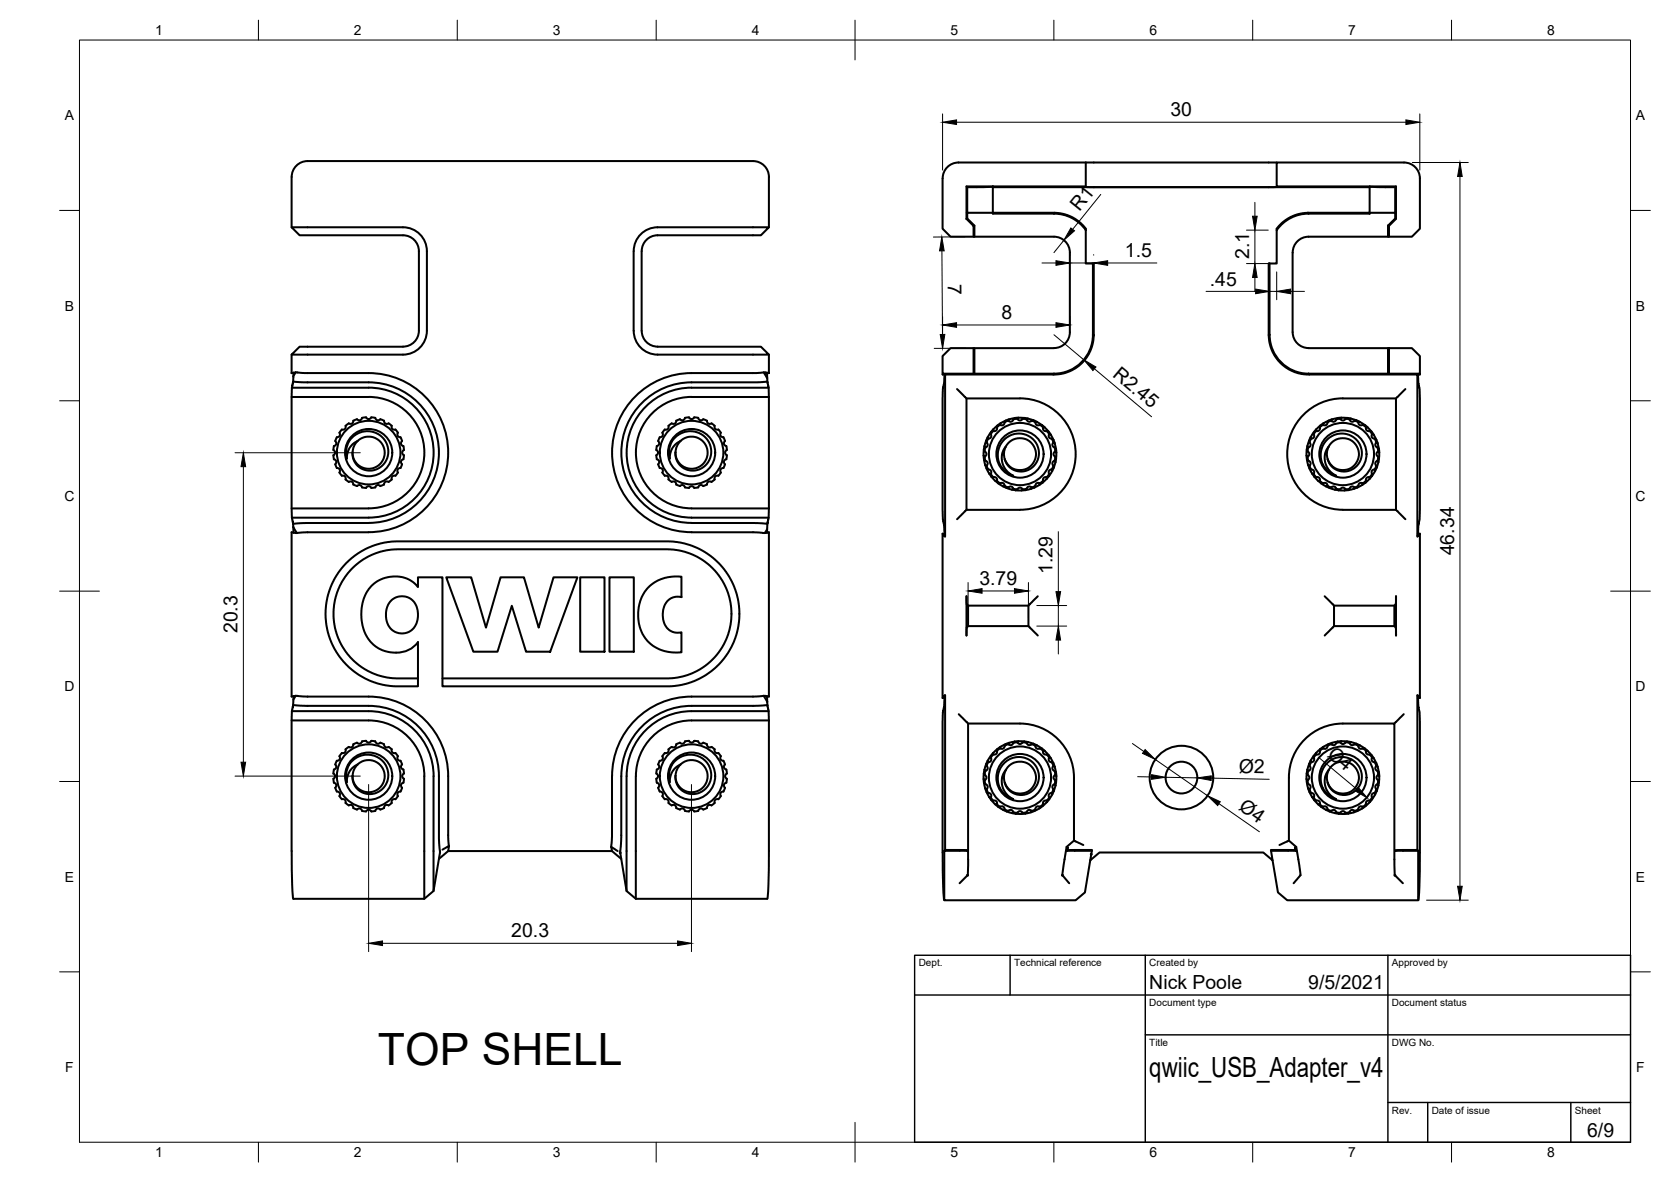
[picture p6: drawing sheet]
<svg xmlns="http://www.w3.org/2000/svg" width="420mm" height="297mm" viewBox="0 0 420 297" stroke-linecap="round" stroke-linejoin="round" font-family="sans-serif">
<defs><g id="words">
<text font-size="11.2" x="95" y="267.6">TOP SHELL</text>
<text font-size="7" x="289" y="270.6">qwiic_USB_Adapter_v4</text>
<g font-size="4.9">
<text x="294.3" y="29.3">30</text>
<text x="271.4" y="53.2" transform="rotate(-51 271.4 53.2)">R1</text>
<text x="282.9" y="64.6">1.5</text>
<text x="314.1" y="65.1" transform="rotate(-90 314.1 65.1)">2.1</text>
<text x="238.3" y="71.5" transform="rotate(90 238.3 71.5)">7</text>
<text x="304.2" y="71.8">.45</text>
<text x="251.8" y="80.2">8</text>
<text x="279.6" y="94.5" transform="rotate(40 279.6 94.5)">R2.45</text>
<text x="365.6" y="139.6" transform="rotate(-90 365.6 139.6)">46.34</text>
<text x="246.3" y="147.1">3.79</text>
<text x="264.6" y="144.3" transform="rotate(-90 264.6 144.3)">1.29</text>
<text x="59.7" y="159.1" transform="rotate(-90 59.7 159.1)">20.3</text>
<text x="333.5" y="189.9" transform="rotate(40 333.5 189.9)">Ø4</text>
<text x="311.5" y="194.1" transform="rotate(1 311.5 194.1)">Ø2</text>
<text x="311.2" y="203.4" transform="rotate(35 311.2 203.4)">Ø4</text>
<text x="128.6" y="235.6">20.3</text>
<text x="289" y="248.5">Nick Poole</text>
<text x="329" y="248.5">9/5/2021</text>
<text x="399.1" y="285.7">6/9</text>
</g>
<g font-size="3.5">
<text x="39" y="8.8">1</text>
<text x="89" y="8.8">2</text>
<text x="139" y="8.8">3</text>
<text x="189" y="8.8">4</text>
<text x="239" y="8.8">5</text>
<text x="289" y="8.8">6</text>
<text x="339" y="8.8">7</text>
<text x="389" y="8.8">8</text>
<text x="16.3" y="30.2">A</text>
<text x="411.3" y="30.2">A</text>
<text x="16.3" y="78">B</text>
<text x="411.3" y="78">B</text>
<text x="16.2" y="125.9">C</text>
<text x="411.2" y="125.9">C</text>
<text x="16.2" y="173.7">D</text>
<text x="411.2" y="173.7">D</text>
<text x="16.3" y="221.6">E</text>
<text x="411.3" y="221.6">E</text>
<text x="16.4" y="269.4">F</text>
<text x="411.4" y="269.4">F</text>
<text x="39" y="290.8">1</text>
<text x="89" y="290.8">2</text>
<text x="139" y="290.8">3</text>
<text x="189" y="290.8">4</text>
<text x="239" y="290.8">5</text>
<text x="289" y="290.8">6</text>
<text x="339" y="290.8">7</text>
<text x="389" y="290.8">8</text>
</g>
<g font-size="2.5">
<text x="231" y="242.9">Dept.</text>
<text x="255" y="242.9">Technical reference</text>
<text x="289" y="242.9">Created by</text>
<text x="350" y="242.9">Approved by</text>
<text x="289" y="252.8">Document type</text>
<text x="350" y="252.8">Document status</text>
<text x="289" y="262.9">Title</text>
<text x="350" y="262.9">DWG No.</text>
<text x="350" y="279.9">Rev.</text>
<text x="360" y="279.9">Date of issue</text>
<text x="396" y="279.9">Sheet</text>
</g>
</g></defs>
<!-- layer: Visible -->
<g fill="none" stroke="#000" stroke-width=".51">
<path d="M73.3 57.1h28a6 6 0 0 1 6 6v20a6 6 0 0 1-6 6h-28l2-2h26a4 4 0 0 0 4-4v-20a4 4 0 0 0-4-4h-26zM73.3 44.5v12.6M161.1 58.9a6 6 0 0 1 4.2-1.8h28l-2 2h-26a4 4 0 0 0-4 4l.1 20a4 4 0 0 0 3.9 4h26l2 2h-28a6 6 0 0 1-6-6v-20a6 6 0 0 1 1.8-4.2zM193.3 44.5a4 4 0 0 0-4-4h-112a4 4 0 0 0-4 4M193.3 44.5v12.6M237 44.8v12.7l2 2h5.8M243 55l1.8 1.8 .2-.1v2.8h-.2v-2.7M243 55l.2-.1 1.8 1.8M243 46.8l.2 .2v6.5M243.2 53.5h6.4M243.2 53.5v1.4M245 59.5h20a4 4 0 0 1 4 4v20a4 4 0 0 1-4 4"/>
<path d="M249.6 53.5v.2h15.4M249.6 46.8h-6.6v8.2M249.6 53.5h.3l-.3 .2M249.6 46.9l-6.4 .1M249.6 47h94.8M249.6 46.8h23.4M249.6 46.8v6.7M249.9 53.5h15.3M265 53.7l.2-.2 1.8 .2 2.7 .9 2.2 1.6 1.1 1.3v.3M265 53.7a9.8 9.8 0 0 1 8 4.1M273 57.8v8.4h1.8v17.9M273 40.8h48"/>
<path d="M273 40.8v6.2h2M273 40.8h-32a4 4 0 0 0-4 4M321 57.8v8.4h-1.8M321 46.8l-.1 .2h-1.9M328.8 53.5l-2.4 .3-2.3 1-2 1.4-1.1 1.3v.3M328.8 53.5l.2 .2M329 53.7h15.4M329 53.7a9.8 9.8 0 0 0-8 4.1M344.2 53.5l.2 .2M344.4 46.8v6.9M344.4 46.9l6.4 .1M349 56.7l.2 .1v2.7h-.2z"/>
<path d="M349 56.7l1.8-1.8 .2 .1-1.8 1.8M349 59.5h-20a4 4 0 0 0-4 4M350.8 53.5h-22M350.8 53.5v1.4M351 55v-8.2h-30v-6h32a4 4 0 0 1 4 4v12.7l-2 2h-5.8M351 46.8l-.2 .2v6.5M274.8 66.2h.2v18.1M319.2 66.2h-.2v18.1M319.2 66.2v17.9M325 63.5v20M73.3 99.8l19.4-.1a14 14 0 0 1 14 14 14 14 0 0 1-14 14M73.3 93.8h.5"/>
<path d="M73.3 89.1v4.7M73.4 97.4h19.3a16.3 16.3 0 0 1 16.3 16.3 16.3 16.3 0 0 1-16.3 16.4M73.7 95.9l2.5 .2h16.5a17.7 17.7 0 0 1 17.7 17.6 17.7 17.7 0 0 1-17.7 17.7h-15.9l-3.1 .2M73.8 93.7l-.5 .1M73.8 93.7l-.5 5.9v28.3l.1 2.2 .3 2.3M74.3 93.6l-.5 .1M74.4 93.6l-.6 .9M74.4 93.6l2.1 .2h16.2a20 20 0 0 1 20 19.9 20 20 0 0 1-20 20l-17.2 .1a.98 .98 0 0 1-1.4-.8l-.4-.6M192 93.6l-1.8 .2h-16.3a20 20 0 0 0-20 20 20 20 0 0 0 20 20h15.8l2.6 .1M192.8 93.7l.5 5.9v28.3v2.2l-.4 1.5M192.8 93.7l.5 .1M192.8 93.7l-.8-.1 .9 1.5"/>
<path d="M192.8 93.8h.5M193 95.9l-2.6 .2h-16.5a17.7 17.7 0 0 0-17.7 17.7 17.7 17.7 0 0 0 17.7 17.6h15.9l3.1 .2M193.3 97.4h-19.4a16.3 16.3 0 0 0-16.3 16.3 16.3 16.3 0 0 0 16.3 16.4M193.3 99.8l-19.4-.1a14 14 0 0 0-14 14 14 14 0 0 0 14 14M193.3 89.1v4.7M237 94.1h.6M237.5 94.1l-.5 5.9v28.3l.6 6.5M240.6 97.8l2.4 2.3h13.5M244.8 87.5h.2v6.4h-.2zM244.8 87.5h-5.8l-2 2v4.6l.2-.2h7.6M245 93.9h20M245 87.5h20"/>
<path d="M264.8 94.1h-27.2v40.8l-.6-.8v41.3l.6-.7v38.9h5.1l.6 .3-2-.1M274.8 84.1a9.8 9.8 0 0 1-9.8 9.8M274.8 84.1l.2 .2a10 10 0 0 1-10.2 9.8l.2-.2M319.2 84.1l-.2 .2a10 10 0 0 0 10.2 9.8l-.2-.2M319.2 84.1a9.8 9.8 0 0 0 9.8 9.8M325 83.5a4 4 0 0 0 4 4M329 93.9h20M329 87.5h20M329.2 94.1h27.2v40.8l.6-.8v41.3l-.6-.7v38.9h-5l-.7 .3 5.9-.1v12.4h-32.9l-2.4-1.9-1.3-8.1M349 87.5h.2v6.4h-.2zM349.2 87.5h5.8l2 2v4.6l-.2-.2h-7.6M353.4 97.8l-2.4 2.3"/>
<path d="M356.4 94.1h.6M356.5 94.1l.5 5.9v28.3l-.5 5.9M83.8 114.4l.2 1M83.8 113.1a.71 .71 0 0 1 .5 .6 .71 .71 0 0 1-.5 .7M84 112.1l-.2 1M86.9 107a.71 .71 0 0 1-.2 .8 .71 .71 0 0 1-.7 .1l-.4 .4a.61 .61 0 0 0-.1 1 .71 .71 0 0 1-.8 .6l-.2 .4a.65 .65 0 0 0 .1 1 .71 .71 0 0 1-.7 .8M87.7 106.4l-.8 .6M87.8 110.9l1.1-1.3 1.1-.7a5.1 5.1 0 0 1 7 2.1 5.1 5.1 0 0 1-2.3 6.9l-2 .4-1-.2-1-.5-1.4-1.4-.5-.9-.2-1v-.6l.3 1.4 .3 .8 .9 1 1.3 .7 1 .2 1.1-.1 1.7-.8 .7-.7 .6-1.1 .2-.9-.1-1.3-.4-1-.6-.9-1.7-1.1-.9-.2-1.5 .2-2.5 1.4-1.3 1.6-.3 .8-.2 1.6M87.8 110.9l-.7 1.8-.1 1.3 .2 1.2M89.9 110.9l-.9 1.2-.3 1.5M91 105a.71 .71 0 0 1-.5 .6 .71 .71 0 0 1-.7-.2l-.5 .1a.62 .62 0 0 0-.6 .8 .71 .71 0 0 1-1 .1M91 105l.5-.1a.62 .62 0 0 1 .9 .4 .72 .72 0 0 0 1-.4l1 .1"/>
<path d="M94.4 105a.71 .71 0 0 0 .5 .6 .71 .71 0 0 0 .7-.3l.5 .2a.63 .63 0 0 1 .6 .8 .71 .71 0 0 0 1 .1M97.7 106.4l.8 .6M98.5 107a.71 .71 0 0 0 .2 .8 .71 .71 0 0 0 .7 .1l.4 .4a.62 .62 0 0 1 .1 1 .72 .72 0 0 0 .8 .6l.2 .4a.65 .65 0 0 1-.1 1 .69 .69 0 0 0 .6 .8l.1 .5a.62 .62 0 0 1-.3 .9 .72 .72 0 0 0 .4 .9l-.1 .5a.63 .63 0 0 1-.5 .8 .71 .71 0 0 0 .1 1l-.2 .5a.63 .63 0 0 1-.7 .6 .71 .71 0 0 0-.1 1l-.3 .4a.63 .63 0 0 1-.9 .4 .7 .7 0 0 0-.4 .9l-.4 .3a.61 .61 0 0 1-.9 .2 .72 .72 0 0 0-.6 .8l-.5 .2a.6 .6 0 0 1-.9-.1 .73 .73 0 0 0-.8 .6l-.5 .1a.62 .62 0 0 1-.9-.4 .71 .71 0 0 0-1 .4h-.5a.62 .62 0 0 1-.7-.6 .71 .71 0 0 0-1 .2l-.5-.2a.61 .61 0 0 1-.6-.7 .71 .71 0 0 0-1-.2l-.4-.3a.62 .62 0 0 1-.4-.8 .71 .71 0 0 0-.9-.4l-.4-.4a.61 .61 0 0 1-.1-1 .71 .71 0 0 0-.8-.6l-.2-.4a.62 .62 0 0 1 .1-1 .71 .71 0 0 0-.7-.8M168.1 107a.7 .7 0 0 1-.2 .8 .7 .7 0 0 1-.7 .1l-.4 .4a.62 .62 0 0 0-.1 1 .72 .72 0 0 1-.8 .6l-.2 .4a.62 .62 0 0 0 .1 1 .69 .69 0 0 1-.7 .8v.5a.62 .62 0 0 0 .3 .9 .72 .72 0 0 1-.4 .9l.1 .5a.6 .6 0 0 0 .5 .8 .73 .73 0 0 1-.1 1l.2 .5a.63 .63 0 0 0 .7 .6 .71 .71 0 0 1 .1 1l.3 .4a.6 .6 0 0 0 .9 .4 .73 .73 0 0 1 .4 .9l.4 .3a.61 .61 0 0 0 .9 .2 .72 .72 0 0 1 .6 .8l.5 .2a.6 .6 0 0 0 .9-.1 .73 .73 0 0 1 .8 .6l.5 .1a.62 .62 0 0 0 .9-.4 .72 .72 0 0 1 1 .4h.5a.62 .62 0 0 0 .7-.6 .71 .71 0 0 1 1 .2l.5-.2a.61 .61 0 0 0 .6-.7 .71 .71 0 0 1 1-.2l.4-.3a.6 .6 0 0 0 .4-.8 .71 .71 0 0 1 .9-.4M168.9 106.4l-.8 .6M169.8 113.7l.1 1a4.6 4.6 0 0 0 5.8 3.3 4.6 4.6 0 0 0 2.9-6l-1-1.8-1.1-1-1.1-.5a5.5 5.5 0 0 0-6.4 2.2l-.7 1.8-.1 1.3 .2 1.2M169.8 113.7l.3 1.6 .8 1.2 1.1 .9 1.6 .4 1.5-.2 1.5-.9 1-1.4 .3-1.4-.3-1.8-1.1-1.4-1.4-.8-1.9-.1-1.5 .5-2.1 1.6-1 1.7-.2 1.7M171.1 110.9l-.9 1.2-.3 1.5M172.2 105a.71 .71 0 0 1-.5 .6 .71 .71 0 0 1-.7-.2l-.5 .1a.62 .62 0 0 0-.6 .8 .71 .71 0 0 1-1 .1M172.2 105l.5-.1a.62 .62 0 0 1 .9 .4 .72 .72 0 0 0 1-.4l1 .1M175.6 105a.71 .71 0 0 0 .5 .6 .71 .71 0 0 0 .7-.3l.5 .2a.63 .63 0 0 1 .6 .8 .71 .71 0 0 0 1 .1M178.9 106.4l.8 .6"/>
<path d="M179.7 107a.71 .71 0 0 0 .1 .8 .71 .71 0 0 0 .8 .1M180.6 107.9l.4 .4a.62 .62 0 0 1 .1 1 .72 .72 0 0 0 .8 .6l.2 .4a.65 .65 0 0 1-.1 1 .69 .69 0 0 0 .6 .8l.2 1M182.8 113.1a.71 .71 0 0 0-.5 .6 .71 .71 0 0 0 .5 .7M182.8 114.4l-.1 .5a.63 .63 0 0 1-.5 .8 .71 .71 0 0 0 .1 1l-.2 .5a.63 .63 0 0 1-.7 .6 .71 .71 0 0 0-.1 1l-.7 .8M247.3 114.5l.1 .9M247.5 112.1l-.1 .9M247.6 113.5l-.2-.4-.1 1.2 .3 .5M247.6 114.8l.1 1M247.6 113.5a.71 .71 0 0 1 .4 .6 .71 .71 0 0 1-.4 .7M247.7 112.4l-.1 1M247.7 116.8l.4 .9M247.7 115.8l-.3-.3 .3 1.3"/>
<path d="M247.7 116.8l.4 .3M247.7 115.8a.71 .71 0 0 1 .6 .5 .71 .71 0 0 1-.2 .7M248 110.8l-.3 .6a.76 .76 0 0 0 0 1.1M248 110.8l.1 .4M248.1 117l.3 1-.3-.2M248.1 117.8l.3 .6a.74 .74 0 0 0 .7 .7M248.1 111.2a.71 .71 0 0 1 .2 .7 .71 .71 0 0 1-.6 .6M248.3 109.9l.1 .3-.3 1M248.4 109.9l-.4 .8M248.5 118a.71 .71 0 0 1 .7 .3 .71 .71 0 0 1-.1 .8M248.7 119l.6 .8M249.1 119.1l.6 .8"/>
<path d="M249.1 109.1v-.4l-.8 1.2M249.1 109.1a.71 .71 0 0 1 .1 .8 .71 .71 0 0 1-.7 .3M249.3 119.8l1 1M249.3 119.8l.4 .1M249.7 108.3l-.6 .8M249.7 107.9v.4M249.7 107.9l-.6 .7M249.7 119.9a.71 .71 0 0 1 .8 .2 .71 .71 0 0 1 .2 .8M250.7 107.4l.1-.4-1.1 .9M250.7 107.4a.71 .71 0 0 1-.2 .8 .71 .71 0 0 1-.8 .1M251.4 116.7l.7 1.1 1 .8 1.7 .9M251.6 106.4l-.1 .4"/>
<path d="M251.6 106.4l-.8 .5M252.6 106.1a.71 .71 0 0 1-.4 .7 .71 .71 0 0 1-.7 0l-.8 .6M252.6 115.4a4.5 4.5 0 0 0 6.1 2.6 4.5 4.5 0 0 0 2.1-6.2l-1.1-1.5-1.3-.9a5.4 5.4 0 0 0-6 1.3 5.4 5.4 0 0 0-1 6M252.8 105.7l-1.2 .7M252.8 105.7l-.2 .4M252.9 112.3l-.9 1.7v2.2l.9 1.9 .7 .7 1.2 .8M252.9 112.3l.8-1.1 1.2-.8a4 4 0 0 1 5.3 2.3 4 4 0 0 1-2.4 5.2 4 4 0 0 1-5.2-2.5M252.9 112.3l-.5 1.5 .2 1.6M253.5 105.7l-.9 .4M253.7 105.4l-.9 .3M254.8 105.4a.71 .71 0 0 1-.5 .6 .71 .71 0 0 1-.8-.3M254.8 105.4l.3-.3-.7 .1a.73 .73 0 0 0-.9 .5"/>
<path d="M255.8 105.2l-1 .2M255.8 105.2a.71 .71 0 0 0 .7 .5 .71 .71 0 0 0 .6-.5l.5 .1a.63 .63 0 0 1 .8 .5 .71 .71 0 0 0 1-.1M256.1 105l-.3 .3M256.1 105h1.4M256.1 105h-1M256.5 100.1a14 14 0 0 1 14 14 14 14 0 0 1-14 14h-13.5v-28M257.5 105l-.4 .3M257.5 105l1 .2M258.1 105.4a1.95 1.95 0 0 1 1.7 .2M259.4 105.7l.9 .4M259.8 105.6l.9 .4M259.8 105.6l-.4 .1"/>
<path d="M260.3 106.1a1.97 1.97 0 0 1 1.6 .7h-.4M260.3 106.1a.71 .71 0 0 0 .4 .7 .71 .71 0 0 0 .8 0M261.5 106.8l.8 .6h.4l.9 1M261.9 106.8l.8 .6M262.3 107.4a.71 .71 0 0 0 .1 .8 .71 .71 0 0 0 .8 .1M263.2 108.3l.4 .1M263.2 119.9v.4M263.2 119.9a.71 .71 0 0 0-.8 .2 .71 .71 0 0 0-.1 .8M263.2 108.3l.6 .8M263.6 108.4l.6 .8M263.8 109.1a1.95 1.95 0 0 1 1.1 1.4l-.4-.2M263.8 119.1v.5"/>
<path d="M263.8 119.6l-.6 .7M263.8 109.1a.71 .71 0 0 0 0 .8 .71 .71 0 0 0 .7 .3M263.8 119.1l-.6 .8M264.5 118a.71 .71 0 0 0-.7 .3 .71 .71 0 0 0 0 .8M264.5 118l.1 .4M264.5 110.2l.2 .5a.62 .62 0 0 1-.1 1 .71 .71 0 0 0 .6 .8M264.6 118.4l-.8 1.2M264.9 111.2l.3 .2M264.9 117.1l.1 .4M264.9 110.5l.3 .9M265 117.5l-.4 .9M265.2 111.4l.3 1.4-.3-.3"/>
<path d="M265.2 115.8l.2 .3M265.2 112.4l.1 1M265.2 115.8a.72 .72 0 0 0-.6 .5 .72 .72 0 0 0 .3 .7l-.4 1M265.3 113.5a1.92 1.92 0 0 1 .2 1.7l-.2-.4M265.3 113.5a.71 .71 0 0 0-.4 .6 .71 .71 0 0 0 .4 .7M265.3 114.8l-.1 1M265.4 116.1l-.4 1.4M265.5 112.8l.1 .9M265.6 115.2l-.2 .9M328.5 114.5l.1 .9M328.5 114.5l.3 .3 .1 1M328.7 112.1l-.1 .9"/>
<path d="M328.8 113.5a.71 .71 0 0 1 .4 .6 .71 .71 0 0 1-.4 .7M328.9 112.4l-.1 1.1-.2-.4-.1 1.4M328.9 116.8l.4 .9M328.9 116.8l-.2-1.3a1 1 0 0 1 .6 1.5M328.9 116.8l.4 .3M329.2 110.8l-.3 .6a.75 .75 0 0 0 0 1.1 .71 .71 0 0 0 .6-.6 .71 .71 0 0 0-.2-.7M329.2 110.8l.1 .4M329.3 117l.3 1M329.3 117.8l.3 .6a.74 .74 0 0 0 .7 .7M329.3 117.8l.3 .2M329.6 109.9l-.4 .8M329.6 110.2l-.3 1"/>
<path d="M329.7 118a.71 .71 0 0 1 .7 .3 .71 .71 0 0 1-.1 .8M329.9 119l.6 .8M330.3 119.1l.6 .8-.4-.1M330.3 109.1v-.4l-.4 .6a.71 .71 0 0 0-.3 1M330.3 109.1a.71 .71 0 0 1 .1 .8 .71 .71 0 0 1-.7 .3M330.5 119.8l1 1M330.9 107.9v.4l-.6 .8M330.9 107.9l-.6 .7M330.9 119.9a.71 .71 0 0 1 .8 .2 .71 .71 0 0 1 .2 .8M331.9 107.4l.1-.4-1.1 .9M331.9 107.4a.71 .71 0 0 1-.2 .8 .71 .71 0 0 1-.8 .1M332.6 116.7l.7 1.1 .9 .8 1.8 .9"/>
<path d="M332.8 106.4l-.1 .4M332.8 106.4l-.8 .5M333.8 106.1a.71 .71 0 0 1-.4 .7 .71 .71 0 0 1-.7 0l-.8 .6M333.8 115.4a4.5 4.5 0 0 0 6.1 2.6 4.5 4.5 0 0 0 2-6.2l-1.1-1.5-1.2-.9a5.4 5.4 0 0 0-6.1 1.3 5.4 5.4 0 0 0-.9 6M334 105.7l-1.2 .7M334 105.7l-.2 .4M334.1 112.3l-.6 .9-.4 1 .1 2 .9 1.9 .7 .7 1.2 .8M334.7 105.7l-.9 .4M334.7 105.7a.72 .72 0 0 0 .8 .3 .72 .72 0 0 0 .5-.6l.5-.1a.62 .62 0 0 1 .9 .3 .72 .72 0 0 0 .9-.4l.5 .1a.63 .63 0 0 1 .8 .5 .71 .71 0 0 0 1-.1M334.9 105.4l-.9 .3M336 105.4l.3-.3-.7 .1a.73 .73 0 0 0-.9 .5M337.3 105h-1"/>
<path d="M337.7 100.1h13.3v28M337.7 100.1a14 14 0 0 0-14 14 14 14 0 0 0 14 14M338.7 105h-.7a.73 .73 0 0 0-1 .3M338.7 105l-.4 .3M338.7 105l1 .2M339.3 105.4a1.95 1.95 0 0 1 1.7 .2M340.6 105.7l.9 .4M341 105.6l.9 .4M341 105.6l-.4 .1M341.5 106.1a1.97 1.97 0 0 1 1.6 .7h-.4M341.5 106.1a.71 .71 0 0 0 .4 .7 .71 .71 0 0 0 .8 0l.8 .6M343.1 106.8l.8 .6"/>
<path d="M343.5 107.4a1.91 1.91 0 0 1 1.3 1M343.5 107.4a.71 .71 0 0 0 .1 .8 .71 .71 0 0 0 .8 .1M344.4 108.3l.4 .1M344.4 119.9v.4M344.4 119.9a.71 .71 0 0 0-.8 .2 .71 .71 0 0 0-.1 .8M344.4 108.3l.3 .4a.62 .62 0 0 1 .2 .9 .71 .71 0 0 0 .8 .6M344.8 108.4l.6 .8M345 109.1a1.95 1.95 0 0 1 1.1 1.4l-.4-.2M345 119.1v.5M345 119.6l-.6 .7M345.7 118a.71 .71 0 0 0-.7 .3 .71 .71 0 0 0 0 .8l-.6 .8M345.7 118a1.92 1.92 0 0 1-.7 1.6"/>
<path d="M345.7 110.2l.4 1M346.1 111.2l.3 .2M346.1 117.1l.1 .4M346.1 117l-.4 1M346.1 110.5l.3 .9M346.1 111.2a.71 .71 0 0 0-.3 .7 .71 .71 0 0 0 .6 .6M346.2 117.5l-.4 .9M346.4 111.4l.3 1.4-.3-.3M346.4 115.8l.2 .3M346.4 112.4l.1 1M346.4 115.8a.71 .71 0 0 0-.6 .5 .71 .71 0 0 0 .3 .7M346.5 113.5a1.92 1.92 0 0 1 .2 1.7"/>
<path d="M346.5 114.8l.2 .4M346.5 113.5a.71 .71 0 0 0-.4 .6 .71 .71 0 0 0 .4 .7M346.5 114.8l-.1 1M346.6 116.1l-.4 1.4M346.7 112.8l.1 .9M346.8 115.2l-.2 .9M73.3 127.8h19.4M73.4 130.1h19.3M73.7 132.5l.1 1.4M73.8 133.9l-.5-.1v41.3l.5-.1M73.8 133.9h.8M173.9 130.1h19.4"/>
<path d="M173.9 127.8h19.4M192.8 133.9l.5-.1v41.3l-.5-.1M192.8 133.9h-.5M192.9 133l-.6 .9M192.9 131.6l-.1 2.3M237 134.1l.5 .1M243 128.1l-2.4 2.4M250.3 120.8l.7 .7M250.3 120.8l.4 .1M250.7 120.9l.8 .6h-.5M251 121.5l1.2 .7M251.5 121.5a.71 .71 0 0 1 .7-.1 .71 .71 0 0 1 .4 .7"/>
<path d="M252.2 122.2l.9 .4M252.6 122.1l.9 .4M252.6 122.1l-.4 .1M253.1 122.6l1.4 .4M253.5 122.5l-.4 .1M253.5 122.5a.71 .71 0 0 1 .8-.2 .71 .71 0 0 1 .5 .6M254.5 123l.9 .2M254.5 123l.3-.1 1 .1-.4 .2M255.8 123a.71 .71 0 0 1 .7-.5 .71 .71 0 0 1 .6 .5M257.1 123a2 2 0 0 1-1.7 .2M257.8 123.2l-1 .1M258.1 122.9l-.3 .3 1.4-.3"/>
<path d="M258.1 122.9l-1 .1M259.4 122.5a.71 .71 0 0 0-.7-.2 .71 .71 0 0 0-.6 .6M259.4 122.5l-.2 .4M260.1 122.5l-.9 .3M260.3 122.1l-.2 .4M260.3 122.1l-.9 .4M261.3 121.8l-1.2 .7M261.5 121.5a.71 .71 0 0 0-.8-.1 .71 .71 0 0 0-.4 .7M262.1 121.3l-.7 .5M263.2 120.3l-1.1 1 .2-.4a1.24 1.24 0 0 0-1 .9M331.5 120.8l.7 .7M331.5 120.8l.4 .1"/>
<path d="M331.9 120.9l.7 .6h-.4M332.2 121.5l1.2 .7M332.7 121.5a.71 .71 0 0 1 .7-.1 .71 .71 0 0 1 .4 .7M333.4 122.2l.9 .4M333.8 122.1l.9 .4M333.8 122.1l-.4 .1M334.3 122.6l1.4 .4M334.7 122.5l-.4 .1M334.7 122.5a.71 .71 0 0 1 .8-.2 .71 .71 0 0 1 .5 .6M335.7 123l.9 .2M336 122.9l-.3 .1M336 122.9l1 .1"/>
<path d="M337 123l-.4 .2M337 123a.71 .71 0 0 1 .7-.5 .71 .71 0 0 1 .6 .5M337.7 128.1h13.3l2.4 2.4M338.3 123a2 2 0 0 1-1.7 .2M339 123.2l-1 .1M339.3 122.9l-.3 .3 1.4-.3M339.3 122.9l-1 .1M340.6 122.5a.71 .71 0 0 0-.8-.2 .71 .71 0 0 0-.5 .6M340.6 122.5l-.2 .4M341.3 122.5l-.9 .3M341.5 122.1l-.2 .4M341.5 122.1l-.9 .4"/>
<path d="M342.7 121.5a.71 .71 0 0 0-.8-.1 .71 .71 0 0 0-.4 .7M343.3 121.3l-.7 .5M343.5 120.9a1.24 1.24 0 0 0-1 .9l-1.2 .7M344.4 120.3l-1.1 1 .2-.4M357 134.1h-.1a.5 .5 0 0 0-.4 .7M87 141.5l2.3-2 3.1-1.8 3.3-1.1 3-.5 69.5-.1 2 .2 3.8 .9 3 1.5 3.1 2.3 1.9 2.1 2 3.2 1.3 3.3 .6 3.6-.1 3.2-.5 2.7-.9 2.6-1.4 2.5-1.7 2.3-1.5 1.5-2.7 1.9-2.7 1.4-2.8 .9-3.2 .4h-57.1v-27.4h-6.2v2.4a8 8 0 0 0-12.5 .8l-1.1 2.2-.6 2.3v2.3l.4 2.5a8.2 8.2 0 0 0 8.3 6.4 6.5 6.5 0 0 0 5.5-2.6v11.1h-6.2l-4.2-.8-1.9-.7-2.5-1.4-2.3-1.7-1.6-1.5-1.8-2.5-1.6-3.2-.9-3.7-.2-3 .4-3.9 1.2-3.3 1.5-2.7zM98.4 150.8l1.6-.8 1.7-.1 1.5 .6 1.2 1.1 .6 1.9v2.1l-.5 1.6-1.4 1.4-1.4 .5h-1.6l-1.4-.7-1-1.1-.5-1.3-.2-2 .5-1.8zM112.2 145.1h6.3l3.7 12.6 3.7-12.6h5.8l3.7 12.6 3.8-12.6h6l-6.9 18.7h-6l-3.6-11.6-3.6 11.6h-6.1zM145.9 145.1h6.1v18.7h-6.1zM153.2 145.1h6.2v18.7h-6.2zM163 147.7l.3-.4a10.1 10.1 0 0 1 8-2.4v5.2l-1.4-.1-1.6 .6-1.1 1.3-.5 1.8 .2 2.4 .8 1.7 .8 .7 .9 .4h1.9v5l-2 .1a9.1 9.1 0 0 1-8.7-11.1 9.2 9.2 0 0 1 2.4-5.2zM243.4 152.2v5.1"/>
<path d="M258.6 152.2v5.1l2.3 2.4M260.9 149.8l-2.3 2.4h-15.2a2.86 2.86 0 0 1-.4-2.4v9.9v-1.2a1.14 1.14 0 0 1 .4-1.2h15.2M333.1 149.8l2.3 2.4v5.1M335.4 152.2h15.2M350.6 157.3h-15.2l-2.3 2.4M351 149.8v9.9v-1.2a1.1 1.1 0 0 0-.4-1.2v-5.1a2.73 2.73 0 0 0 .4-2.4zM73.4 178.7h19.3a16.3 16.3 0 0 1 16.3 16.4v28.8M73.7 177.2l3 .2h16a17.7 17.7 0 0 1 17.7 17.7v15.7l.2 3.4-1.6 9.7-2.3 2h-33l-.2-3.6-.2-8.4M73.7 177.2l-.3 1.5-.1 2.2v33M73.8 175l-.1 2.2M74.3 174.9l-.5 .1M74.4 174.9l-.6 .9"/>
<path d="M74.4 174.9l2.6 .2h15.7a20 20 0 0 1 20 19.9v15.6l.2 2M105.1 170.5h-5.4l-2.3-.2-2.7-.7-2.2-1-2.6-1.7-2.6-2.6-1.5-2.3-1.2-2.9-.6-2.6-.1-3.3 .5-3.2 1.4-3.5 1.6-2.4 2.8-2.7 2.3-1.5 3.1-1.3 2-.4 2.3-.2 69.7 .1 2.5 .5 2.1 .8 1.9 1 1.9 1.3 1.7 1.6 1.4 1.9 1.5 2.7 .7 1.9 .6 3.2-.1 3.1-.7 3.2-1 2.5-1.8 2.6-2.4 2.5-2.6 1.7-3.2 1.3-1.7 .4-2.3 .2h-56.8M192 174.9l-2.3 .2h-15.8a20 20 0 0 0-20 19.9v15.4l-.2 2.4M192.8 175l.1 1.3M192.8 175l-.8-.1 .1 .2a2.6 2.6 0 0 1 .9 2.1M193.3 178.7h-19.4a16.3 16.3 0 0 0-16.3 16.3M237.5 175.3l-.5 .1M237.6 174.8l-.6 6.4v33M241.1 179.5l2.3 2.3v34.1M353 179.5l-2.4 2.3M356.5 174.8v.1a.44 .44 0 0 0 .5 .5M356.5 175.3l.5 5.9v36.1l-.1 6.4-.3 2.5"/>
<path d="M73.3 181h19.4a14 14 0 0 1 14 14.1v30.8M83.8 195.7l.2 1M83.8 194.4a.71 .71 0 0 1 .5 .6 .71 .71 0 0 1-.5 .7M83.9 196.7a.71 .71 0 0 1 .6 .5 .71 .71 0 0 1-.2 .8M84 193.4l-.2 1M84.3 198l.2 .5a.62 .62 0 0 0 .7 .6 .71 .71 0 0 1 .1 .9M88.8 187a.71 .71 0 0 1-.3 .7 .71 .71 0 0 1-.8 0l-.4 .3a.62 .62 0 0 0-.4 .8 .71 .71 0 0 1-.9 .4l-.4 .4a.61 .61 0 0 0-.1 1 .71 .71 0 0 1-.8 .6l-.2 .4a.62 .62 0 0 0 .1 1 .71 .71 0 0 1-.7 .8M88.8 187l.5-.2a.6 .6 0 0 1 .9 .1 .73 .73 0 0 0 .8-.6l.5-.1a.62 .62 0 0 1 .9 .4 .72 .72 0 0 0 1-.4h.5a.6 .6 0 0 1 .7 .6 .73 .73 0 0 0 1-.2l1 .4M89.9 192.2l-1.3 .8-.7 .8-.5 1.2-.2 1.5-.2-1.2 .1-1.3 .7-1.8M89.9 192.2l1.1-.8 1.2-.4 1.4 .1 1.4 .6 .9 .8 .7 1.5 .1 1.1-.2 1.3-.7 1.2-.8 .8-1.1 .5-1.2 .2-1.6-.3-1.4-1-.8-1.3-.3-1.5 .1 1a4.6 4.6 0 0 0 5.8 3.3 4.6 4.6 0 0 0 2.9-6l-1-1.9-.9-.8-1.5-.7a5.6 5.6 0 0 0-6.2 2.3M89.9 192.2l-.9 1.2-.3 1.5M96.6 187a.71 .71 0 0 0 .3 .7 .71 .71 0 0 0 .8 0l.4 .3a.61 .61 0 0 1 .4 .8 .74 .74 0 0 0 .9 .4l.4 .4a.62 .62 0 0 1 .1 1 .72 .72 0 0 0 .8 .6l.2 .4a.62 .62 0 0 1-.1 1 .72 .72 0 0 0 .6 .8l.1 .5a.62 .62 0 0 1-.3 .9 .72 .72 0 0 0 .4 .9l-.1 .5a.63 .63 0 0 1-.5 .8 .71 .71 0 0 0 .1 1"/>
<path d="M101.1 198l-.2 .5a.63 .63 0 0 1-.7 .6 .71 .71 0 0 0-.1 .9M157.5 195.1v28.8M159.9 195.1v30.8M160.9 183.1a17.6 17.6 0 0 1 13-5.7h16l3.1-.2 .3 1.5v2.2v33l-.1 8.4-.3 3.6h-33l-2.4-2-1.6-9.6 .3-3.7v-15.5a17.8 17.8 0 0 1 4.7-12zM165.5 198l.2 .5a.62 .62 0 0 0 .7 .6 .71 .71 0 0 1 .1 .9M169.5 191.5l1.8-1.4a5.1 5.1 0 0 1 7 2.4 5.1 5.1 0 0 1-2.8 6.9l-2.1 .1-1.8-.7-.8-.8-.5-.8-.5-1.7v-.5l.3 1.4 .5 1 .7 .8 1 .6 1.9 .3 1-.2 .9-.5 .9-.8 .6-1 .3-2-.3-1.2-.5-.9-1.7-1.2-1-.3h-1l-1.8 .7-1.8 1.3-.6 .7-.6 1.3-.2 1.5-.1-.6a5.3 5.3 0 0 1 1.2-4.4zM170 187a.71 .71 0 0 1-.3 .7 .71 .71 0 0 1-.8 0l-.4 .3a.62 .62 0 0 0-.4 .8 .71 .71 0 0 1-.9 .4l-.4 .4a.61 .61 0 0 0-.1 1 .71 .71 0 0 1-.8 .6l-.2 .4a.62 .62 0 0 0 .1 1 .71 .71 0 0 1-.7 .8v.5a.62 .62 0 0 0 .3 .9 .71 .71 0 0 1-.4 .9l.1 .5a.59 .59 0 0 0 .5 .8 .71 .71 0 0 1-.1 1M170 187l.5-.2a.6 .6 0 0 1 .9 .1 .73 .73 0 0 0 .8-.6l.5-.1a.62 .62 0 0 1 .9 .4 .72 .72 0 0 0 1-.4h.5a.6 .6 0 0 1 .7 .6 .73 .73 0 0 0 1-.2l1 .4M171.1 192.2l-.9 1.2-.3 1.5M177.8 187a.71 .71 0 0 0 .3 .7 .71 .71 0 0 0 .8 0l.4 .3a.61 .61 0 0 1 .4 .8 .71 .71 0 0 0 .9 .4M180.6 189.2l.4 .4a.62 .62 0 0 1 .1 1 .72 .72 0 0 0 .8 .6l.2 .4a.62 .62 0 0 1-.1 1 .72 .72 0 0 0 .6 .8l.2 1M182.3 198l-.2 .5a.63 .63 0 0 1-.7 .6 .71 .71 0 0 0-.2 .9"/>
<path d="M182.8 194.4a.71 .71 0 0 0-.5 .6 .71 .71 0 0 0 .5 .7M182.8 195.7l-.1 .5a.63 .63 0 0 1-.5 .8 .71 .71 0 0 0 .1 1M193.3 181h-19.4a14 14 0 0 0-14 14M243.4 181.8h13.1a13.6 13.6 0 0 1 13.5 13.6v15.9l-1.8 1.5-1 6.2a1.36 1.36 0 0 0 .6 1.7l1 1.3M247.3 195.8l.1 .9M247.4 194.4l-.1 1.2 .3 .5M247.4 194.4l.2 .3M247.4 196.8l.3 1.3M247.4 196.8l.3 .3M247.5 193.4l-.1 .9M247.5 193.4l.2 .3M247.6 196.1l.1 1"/>
<path d="M247.6 194.8a.71 .71 0 0 1 .4 .6 .71 .71 0 0 1-.4 .7M247.7 193.7l-.1 1M247.7 198.1l.4 .9M247.7 198.1l.4 .2M247.7 197.1a.71 .71 0 0 1 .6 .5 .71 .71 0 0 1-.2 .7M248 192l-.5 1.4M248 192l.1 .5M248.1 198.3l.3 1-.3-.3M248.1 199l.6 1.3M248.1 192.5a.71 .71 0 0 1 .2 .7 .71 .71 0 0 1-.6 .5M248.3 191.2l.1 .3-.3 1M248.4 191.2l-.4 .8"/>
<path d="M248.5 199.3a.71 .71 0 0 1 .7 .3 .71 .71 0 0 1-.1 .8M249.1 190.4a.71 .71 0 0 1 .1 .8 .71 .71 0 0 1-.7 .3M249.1 190l-.8 1.2M249.1 190v.4M249.7 189.6l-.6 .8M249.7 189.2v.4M249.7 189.2l-.6 .7M250.7 188.7l.1-.5-1.1 1M250.7 188.7a.71 .71 0 0 1-.2 .7 .71 .71 0 0 1-.8 .2M251.5 188.1l-.8 .6M251.6 187.7l-.1 .4M251.6 187.7l-.8 .5"/>
<path d="M252.4 191.9l.6-.6a4.9 4.9 0 0 1 7.2 .9 4.9 4.9 0 0 1-1.4 7l-1.2 .5-1.1 .1-1.3-.3-.8-.4a3.9 3.9 0 0 1-1.8-2.4l1 1.5 1.5 1a4.1 4.1 0 0 0 5.1-2.5 4.1 4.1 0 0 0-2.4-5.1 4.1 4.1 0 0 0-5.2 2.3l-.7 1.6 .1 2 .3 .9 .7 1.1 1.8 1.3-.6-.2a5.2 5.2 0 0 1-3.2-4l-.1-1.3 .2-1.1 .5-1.3zM252.6 187.4a.71 .71 0 0 1-.4 .7 .71 .71 0 0 1-.7 0M252.8 187l-1.2 .7M252.8 187l-.2 .4M252.9 193.6l-.5 1.5 .2 1.6M253.5 187l-.9 .4M253.7 186.7l-.2 .3M253.7 186.7l-.9 .3M254.8 186.7a.71 .71 0 0 1-.5 .5 .71 .71 0 0 1-.8-.2M255.1 186.4l-1.4 .3M255.1 186.4l-.3 .3M255.8 186.5l-1 .2"/>
<path d="M256.1 186.3l-.3 .2M256.1 186.3h1.4M256.1 186.3h-1M257.1 186.5l.5 .1a.6 .6 0 0 1 .8 .5 .71 .71 0 0 0 1-.1M257.5 186.3l-.1 .1a1.04 1.04 0 0 1-1.6 .1M257.5 186.3l1 .2M258.1 186.7a1.95 1.95 0 0 1 1.7 .2M259.4 187l.9 .4M259.8 186.9l.9 .4M259.8 186.9l-.4 .1M260.3 187.4a.71 .71 0 0 0 .4 .7 .71 .71 0 0 0 .8 0M260.7 187.3l-.4 .1"/>
<path d="M260.7 187.3l1.2 .8M261.9 188.1h-.4a1.2 1.2 0 0 0 1.2 .6l.9 1-.4-.1M261.9 188.1l.8 .6M262.3 188.7a.71 .71 0 0 0 .1 .7 .71 .71 0 0 0 .8 .2M263.2 189.6l.6 .8M263.6 189.7l.6 .8M263.8 190.4l.4 .1M263.8 190.4a.71 .71 0 0 0 0 .8 .71 .71 0 0 0 .7 .3M264.2 190.5l.7 1.3-.4-.3M264.5 199.3a.71 .71 0 0 0-.7 .3 .71 .71 0 0 0 0 .8M264.5 199.3l.1 .4M264.5 191.5l.2 .5a.6 .6 0 0 1-.1 .9 .71 .71 0 0 0 .6 .8"/>
<path d="M264.6 199.7l-.8 1.2v-.5M264.9 192.5l.3 .2M264.9 198.3l.1 .5M264.9 191.8l.3 .9M265 198.8l-.4 .9M265.2 192.7l.3 1.4-.3-.4M265.2 197.1l.2 .3M265.2 193.7l.1 1M265.2 197.1a.73 .73 0 0 0-.6 .5 .73 .73 0 0 0 .3 .7l-.4 1M265.3 194.7l.3 .3M265.3 194.8a.71 .71 0 0 0-.4 .6 .71 .71 0 0 0 .4 .7M265.3 196.1l-.1 1"/>
<path d="M265.4 197.4l-.4 1.4M265.5 194.1l.1 .9M265.6 196.5l-.2 .9M265.6 195l-.1 1.5-.2-.4M328.5 195.8l.1 .9M328.6 194.4l-.1 1.4a1.24 1.24 0 0 1 .4 1.3M328.6 196.8l.3 1.3M328.6 196.8h.1a1 1 0 0 1 .6 1.5M328.7 193.4l-.1 .9M328.8 194.8a.71 .71 0 0 1 .4 .6 .71 .71 0 0 1-.4 .7M328.9 193.7l-.1 1-.2-.3M328.9 198.1l.4 .9"/>
<path d="M328.9 198.1l.4 .2M329.2 192l-.5 1.4M329.2 192l.1 .5M329.3 198.3l.3 1M329.3 199l.6 1.3M329.3 199l.3 .3M329.3 192.5a.61 .61 0 0 1 .3 .7 .61 .61 0 0 1-.8 .4l-.1-.2M329.6 191.2l-.4 .8M329.6 191.5l-.3 1M329.7 199.3a.71 .71 0 0 1 .7 .3 .71 .71 0 0 1-.1 .8M330.3 190.4a.71 .71 0 0 1 .1 .8 .71 .71 0 0 1-.7 .3M330.3 190l-.4 .5a.71 .71 0 0 0-.3 1"/>
<path d="M330.3 190v.4M330.9 189.2v.4l-.6 .8M330.9 189.2l-.6 .7M331.9 188.7l.1-.5-1.1 1M331.9 188.7a.71 .71 0 0 1-.2 .7 .71 .71 0 0 1-.8 .2M332.6 188.1l-.7 .6M332.8 187.7l-.1 .4M332.8 187.7l-.8 .5M333.8 187.4a.71 .71 0 0 1-.4 .7 .71 .71 0 0 1-.7 0M333.8 196.7a4.5 4.5 0 0 0 6 2.7 4.5 4.5 0 0 0 2.2-6.2l-1-1.4-1.4-1.1a5.4 5.4 0 0 0-6.1 1.2 5.4 5.4 0 0 0-.9 6.1l.7 1.1 .9 .8 1.8 .9M334 187l-1.2 .7M334 187l-.2 .4"/>
<path d="M334.1 193.6a4.1 4.1 0 0 0 1.6 5.3l.6 .3a4.1 4.1 0 0 0 5.1-2.5 4.1 4.1 0 0 0-2.4-5.1 4.1 4.1 0 0 0-5.2 2.3l-.7 1.8v1.3l.2 .9 .9 1.6 1.8 1.3M334.7 187l-.9 .4M334.9 186.7l-.2 .3M334.9 186.7l-.9 .3M336.3 186.4l-1.4 .3M336.3 186.4l-.3 .3M337 186.5l-.5 .1a.62 .62 0 0 0-.8 .5 .71 .71 0 0 1-1-.1M337.1 186.5l.2-.2 1.3 .1a1.04 1.04 0 0 1-1.6 .1zM337.3 186.3h-1M337.7 181.8h12.9l.1 37.2a1.52 1.52 0 0 0 .8 1.7l1.2 1.3M337.7 181.8a13.6 13.6 0 0 0-13.6 13.6v15.9l1.8 1.5M338.3 186.5l.5 .1a.6 .6 0 0 1 .8 .5 .71 .71 0 0 0 1-.1"/>
<path d="M338.7 186.3l1 .2M339.3 186.7a1.95 1.95 0 0 1 1.7 .2M340.6 187l.9 .4M341 186.9l.9 .4M341 186.9l-.4 .1M341.5 187.4a.71 .71 0 0 0 .4 .7 .71 .71 0 0 0 .8 0M341.9 187.3l-.4 .1M341.9 187.3l1.2 .8h-.4M342.7 188.1l.8 .6M343.1 188.1l.8 .6M343.5 188.7a.92 .92 0 0 1 1 .6l.3 .4-.4-.1M343.5 188.7a.71 .71 0 0 0 .1 .7 .71 .71 0 0 0 .8 .2"/>
<path d="M344.4 189.6l.3 .4a.62 .62 0 0 1 .2 .9 .71 .71 0 0 0 .8 .6M344.8 189.7l.6 .8M345 190.4a1.95 1.95 0 0 1 1.1 1.4M345.7 199.3a.71 .71 0 0 0-.7 .3 .71 .71 0 0 0 0 .8l-.6 .8M345.7 191.5l.4 .3M345.7 199.3a1.92 1.92 0 0 1-.7 1.6v-.5M345.7 191.5l.4 1M346.1 192.5l.3 .2M346.1 198.3l.1 .5M346.1 198.3l-.4 1M346.1 191.8l.3 .9M346.1 192.5a.71 .71 0 0 0-.3 .7 .71 .71 0 0 0 .6 .5"/>
<path d="M346.2 198.8l-.4 .9M346.4 192.7l.3 1.4-.3-.4M346.4 197.1l.2 .3M346.4 193.7l.1 1M346.4 197.1a.71 .71 0 0 0-.6 .5 .71 .71 0 0 0 .3 .7M346.5 194.7l.3 .3M346.5 194.8a.71 .71 0 0 0-.4 .6 .71 .71 0 0 0 .4 .7M346.5 196.1l-.1 1M346.6 197.4l-.4 1.4M346.7 194.1l.1 .9M346.8 196.5l-.2 .9M346.8 195l-.1 1.5-.2-.4"/>
<path d="M85.3 200.1l.3 .4a.6 .6 0 0 0 .9 .3 .71 .71 0 0 1 .4 1l.4 .3a.61 .61 0 0 0 .9 .2 .71 .71 0 0 1 .6 .8l1 .3M89.8 203.4a.72 .72 0 0 1 .7-.2 .72 .72 0 0 1 .5 .6l.5 .1a.62 .62 0 0 0 .9-.4 .72 .72 0 0 1 1 .4h.5a.62 .62 0 0 0 .7-.6 .71 .71 0 0 1 1 .1M100.1 200.1l-.3 .4a.64 .64 0 0 1-.9 .3 .71 .71 0 0 0-.4 1l-.4 .3a.62 .62 0 0 1-.9 .2 .72 .72 0 0 0-.6 .8l-1 .3M110.4 215.8l2.3-1.9h41.2l2.3 1.9M111.3 213.5l1.6-.9-.2 1.3M153.7 212.8l1.6 1.1M153.7 212.9l.2 1M166.5 200.1l.3 .4a.6 .6 0 0 0 .9 .3 .71 .71 0 0 1 .4 1l.4 .3a.61 .61 0 0 0 .9 .2 .71 .71 0 0 1 .6 .8l1 .3M171 203.4a.72 .72 0 0 1 .7-.2 .72 .72 0 0 1 .5 .6l.5 .1a.62 .62 0 0 0 .9-.4 .72 .72 0 0 1 1 .4h.5a.62 .62 0 0 0 .7-.6 .71 .71 0 0 1 1 .1M180.6 200.8a.71 .71 0 0 0-.8 .2 .71 .71 0 0 0-.1 .8l-.4 .3a.62 .62 0 0 1-.9 .2 .72 .72 0 0 0-.6 .8l-1 .3M181.3 200.1l-.7 .8M237 214.2l.1 8.5 .3 3.5"/>
<path d="M237.6 213.6l-.2 .2M241.3 213.8h-3.9v12.4h33.1l2.3-1.9 1.3-8.1M243.3 219.9l-2 2.1M243.4 215.9l-.1 4M248.7 200.3l.4 .1M248.7 200.3l.6 .8M249.1 200.4l.6 .8M249.3 201.1l1 1M249.3 201.1l.4 .1M249.7 201.2a.71 .71 0 0 1 .8 .2 .71 .71 0 0 1 .2 .7M250.3 202.1l.7 .7M250.3 202.1h.4"/>
<path d="M250.7 202.2l.8 .6M251 202.7l.6 .5a.8 .8 0 0 0 1 .2M251 202.7l.5 .1M251.5 202.8a.71 .71 0 0 1 .7-.1 .71 .71 0 0 1 .4 .7M252.2 203.5l.9 .4M252.6 203.4l.9 .4M253.1 203.9l1.4 .4M253.5 203.8l-.4 .1M253.5 203.8a.71 .71 0 0 1 .8-.3 .71 .71 0 0 1 .5 .6M254.5 204.3l.9 .2M254.8 204.1l-.3 .2M254.8 204.2l1 .1-.4 .2"/>
<path d="M255.8 204.3a.71 .71 0 0 1 .7-.5 .71 .71 0 0 1 .6 .5M257.1 204.3a1.92 1.92 0 0 1-1.7 .2M257.8 204.5l-1 .1M258.1 204.2l-1 .1M259.4 203.8a.86 .86 0 0 0-1.4 .5l-.2 .2M259.4 203.8a1.87 1.87 0 0 1-1.6 .7M260.1 203.8l-.9 .3M260.3 203.4l-.2 .4M260.3 203.4l-.9 .4M261.3 203.1l-1.2 .7M261.5 202.8a.71 .71 0 0 0-.8-.1 .71 .71 0 0 0-.4 .7M262.1 202.6l.2-.4a1.24 1.24 0 0 0-1 .9"/>
<path d="M262.1 202.6l-.7 .5M263.2 201.2v.4M263.2 201.6l-1.1 1M263.2 201.2a.71 .71 0 0 0-.8 .2 .71 .71 0 0 0-.1 .7M263.8 200.9l-.6 .7M263.8 200.4l-.6 .8M268.2 212.8l.3 .2v.6h6.1l-.5 2.6 2.4-2h41.1l2.4 2-.4-2.6h6.1l-.1-.6 .3-.2 1 6.2a1.32 1.32 0 0 1-.6 1.7l-1 1.3M268.5 213.6l-.3 .3 2-.1M270 211.3l2.4 1.1M270.2 213.8h4.3M324.1 211.3l-2.4 1.1M325.7 213.6l.3 .3-6.4-.1"/>
<path d="M329.9 200.3l.4 .1M329.9 200.3l.6 .8M330.3 200.4l.6 .8-.4-.1M330.5 201.1l1 1M330.9 201.2a.71 .71 0 0 1 .8 .2 .71 .71 0 0 1 .2 .7M331.5 202.1l.7 .7M331.5 202.1h.4M331.9 202.2l.7 .6M332.2 202.7l.6 .5a.8 .8 0 0 0 1 .2M332.2 202.7l.5 .1M332.7 202.8a.71 .71 0 0 1 .7-.1 .71 .71 0 0 1 .4 .7M333.4 203.5l.9 .4"/>
<path d="M333.8 203.4l.9 .4M334.3 203.9l1.4 .4M334.7 203.8l-.4 .1M334.7 203.8a.65 .65 0 0 1 .8-.3 .65 .65 0 0 1 .4 .7l-.2 .1M335.7 204.3l.9 .2M336 204.2l1 .1M337 204.3l-.4 .2M337 204.3a.71 .71 0 0 1 .7-.5 .71 .71 0 0 1 .6 .5M338.3 204.3a1.92 1.92 0 0 1-1.7 .2M339 204.5l-1 .1M339.3 204.2l-1 .1M340.6 203.8a.86 .86 0 0 0-1.4 .5l-.2 .2"/>
<path d="M340.6 203.8a1.87 1.87 0 0 1-1.6 .7M341.3 203.8l-.9 .3M341.5 203.4l-.2 .4M341.5 203.4l-.9 .4M342.7 202.8a.71 .71 0 0 0-.8-.1 .71 .71 0 0 0-.4 .7M342.7 202.8a2.01 2.01 0 0 1-1.4 1M343.3 202.6l-.7 .5M343.5 202.1l-.2 .5M343.5 202.2l-.8 .6M344.4 201.2v.4M344.4 201.6l-1.1 1M344.4 201.2a.71 .71 0 0 0-.8 .2 .71 .71 0 0 0-.1 .7"/>
<path d="M345 200.9l-.6 .7M356.4 213.6l.2 .2"/>
<circle cx="92.7" cy="113.7" r="5.9"/>
<circle cx="92.7" cy="113.7" r="8"/>
<circle cx="173.9" cy="113.7" r="5.9"/>
<circle cx="173.9" cy="113.7" r="8"/>
<circle cx="256.5" cy="114.1" r="7.8"/>
<circle cx="256.5" cy="114.1" r="5.9"/>
<circle cx="337.6" cy="114.1" r="4"/>
<circle cx="337.7" cy="114.1" r="7.8"/>
<circle cx="337.7" cy="114.1" r="5.9"/>
<circle cx="92.7" cy="195" r="5.9"/>
<circle cx="92.7" cy="195" r="8"/>
<circle cx="173.9" cy="195" r="5.9"/>
<circle cx="173.9" cy="195" r="8"/>
<circle cx="256.5" cy="195.4" r="7.8"/>
<circle cx="256.5" cy="195.4" r="5.9"/>
<circle cx="297.1" cy="195.4" r="8"/>
<circle cx="297.1" cy="195.4" r="4"/>
<circle cx="337.7" cy="195.4" r="7.8"/>
<circle cx="337.7" cy="195.4" r="5.9"/>
</g>
<g fill="#000" stroke="#000" stroke-width=".25">
<circle cx="243.2" cy="53.5" r=".24"/>
<circle cx="350.8" cy="53.5" r=".24"/>
<circle cx="156" cy="214.3" r=".24"/>
<circle cx="243.3" cy="220" r=".24"/>
<circle cx="267.1" cy="220" r=".24"/>
<circle cx="274.4" cy="214.7" r=".24"/>
<circle cx="350.7" cy="220" r=".24"/>
</g>
<!-- layer: Border -->
<g fill="none" stroke="#000" stroke-width=".25">
<path d="M20 10.1h390v276.9h-390zM65 5.1v5M115 5.1v5M165 5.1v5M215 5.1v10M265 5.1v5M315 5.1v5M365 5.1v5M15 52.9h5M410 52.9h5M15 100.7h5M410 100.7h5"/>
<path d="M15 148.6h10M405 148.6h10M15 196.4h5M410 196.4h5M15 244.2h5M410 244.2h5M65 287v5M115 287v5M165 287v5M215 282.1v9.9M265 287v5M315 287v5"/>
<path d="M365 287v5"/>
</g>
<!-- layer: Dimensions -->
<g fill="none" stroke="#000" stroke-width=".25">
<path d="M237 28.6v14.1M240.5 30.7h113M357 28.6v14.1M242.7 59.5l-8 .1M276.8 48.9l-7.1 8.7M313.4 57.8h5.5M315.5 50.8v3.5M315.5 57.8v8.4M355.1 40.8h14.1M367.1 44.4v178.3M236.8 63l.2 21M237 79.6v7.8"/>
<path d="M262 66.1h3.5M267.5 60.4l-2.5 3.1M269 64v.1M269 79.6v1.8M269 66.1h6M275 64v.1M278.5 66.1h12.4M303.3 73.2h12.4M313.4 66.2h5.5M315.5 69.7v3.5M319.2 68.3v7M319.2 73.2h1.8"/>
<path d="M321 68.3v7M324.5 73.2h3.5M240.5 81.7h25M242.9 87.5l-8 .1M265 84.1l7.5 6.3M275.2 92.7l14.4 12M59.1 113.8h31.5M61.2 117.3v74.2M266.1 133.6v15.1M243.4 146.4v8.8M246.9 148.5h8.2M258.6 146.4v8.8"/>
<path d="M260.7 157.3h7.5M260.7 152.2h7.5M266.1 152.2v5.1M266.1 160.9v3.4M59.1 195h31.5M92.7 197.2v41.9M173.9 197.2v41.9M284.7 186.8l2.9 2.1M286 195.2h3.6M290.5 190.8l13.1 9.2M293.1 195.3l8 .2M304.5 195.5l14.6 .3"/>
<path d="M331.6 190.4l9.5 7.9M306.5 202l10.2 7M96.2 237.1h74.2M358.7 226.2h10.5"/>
</g>
<g fill="#000" stroke="#000" stroke-width=".25">
<path d="M237 30.7l3.5-.6v1.2zM353.5 30.1l3.5 .6-3.5 .6zM269.3 57.3l.9 .7-2.7 2.4zM314.9 54.3h1.2l-.6 3.5zM367.1 40.8l.6 3.6h-1.2zM236.8 59.5l.6 3.5h-1.2zM265.5 65.5l3.5 .6-3.5 .6zM275 66.1l3.5-.6v1.2zM315.5 66.2l.6 3.5h-1.2zM315.7 72.7l3.5 .5-3.5 .6zM321 73.2l3.5-.5v1.1zM236.4 84.1l1.2-.1-.6 3.6z"/>
<path d="M237 81.7l3.5-.6v1.2zM265.5 81.1l3.5 .6-3.5 .6zM272.5 90.4l3.1 1.8-.8 .9zM61.2 113.8l.6 3.5h-1.2zM243.4 148.5l3.5-.6v1.2zM255.1 147.9l3.5 .6-3.5 .6zM265.5 148.7h1.2l-.6 3.5zM266.1 157.3l.6 3.6h-1.2zM60.6 191.5h1.2l-.6 3.5zM287.9 188.4l2.6 2.4-3.2-1.5zM289.6 194.7l3.5 .6-3.6 .5zM301.1 195.5l3.5-.5-.1 1.1z"/>
<path d="M341.5 197.8l2.3 2.7-3.1-1.8zM303.6 200l3.2 1.5-.6 .9zM92.7 237.1l3.5-.6v1.1zM170.4 236.5l3.5 .6-3.5 .5zM366.5 222.7h1.2l-.6 3.5z"/>
</g>
<!-- layer: TitleBlock -->
<path d="M230 240.1h180v46.9h-180zM230 250h180M254 240.1v9.9M288 240.1v46.9M349 240.1v46.9M288 260.1h122M349 277.1h61M359 277.1v9.9M395 277.1v9.9" fill="none" stroke="#000" stroke-width=".36"/>
<use href="#words"/>
</svg>
